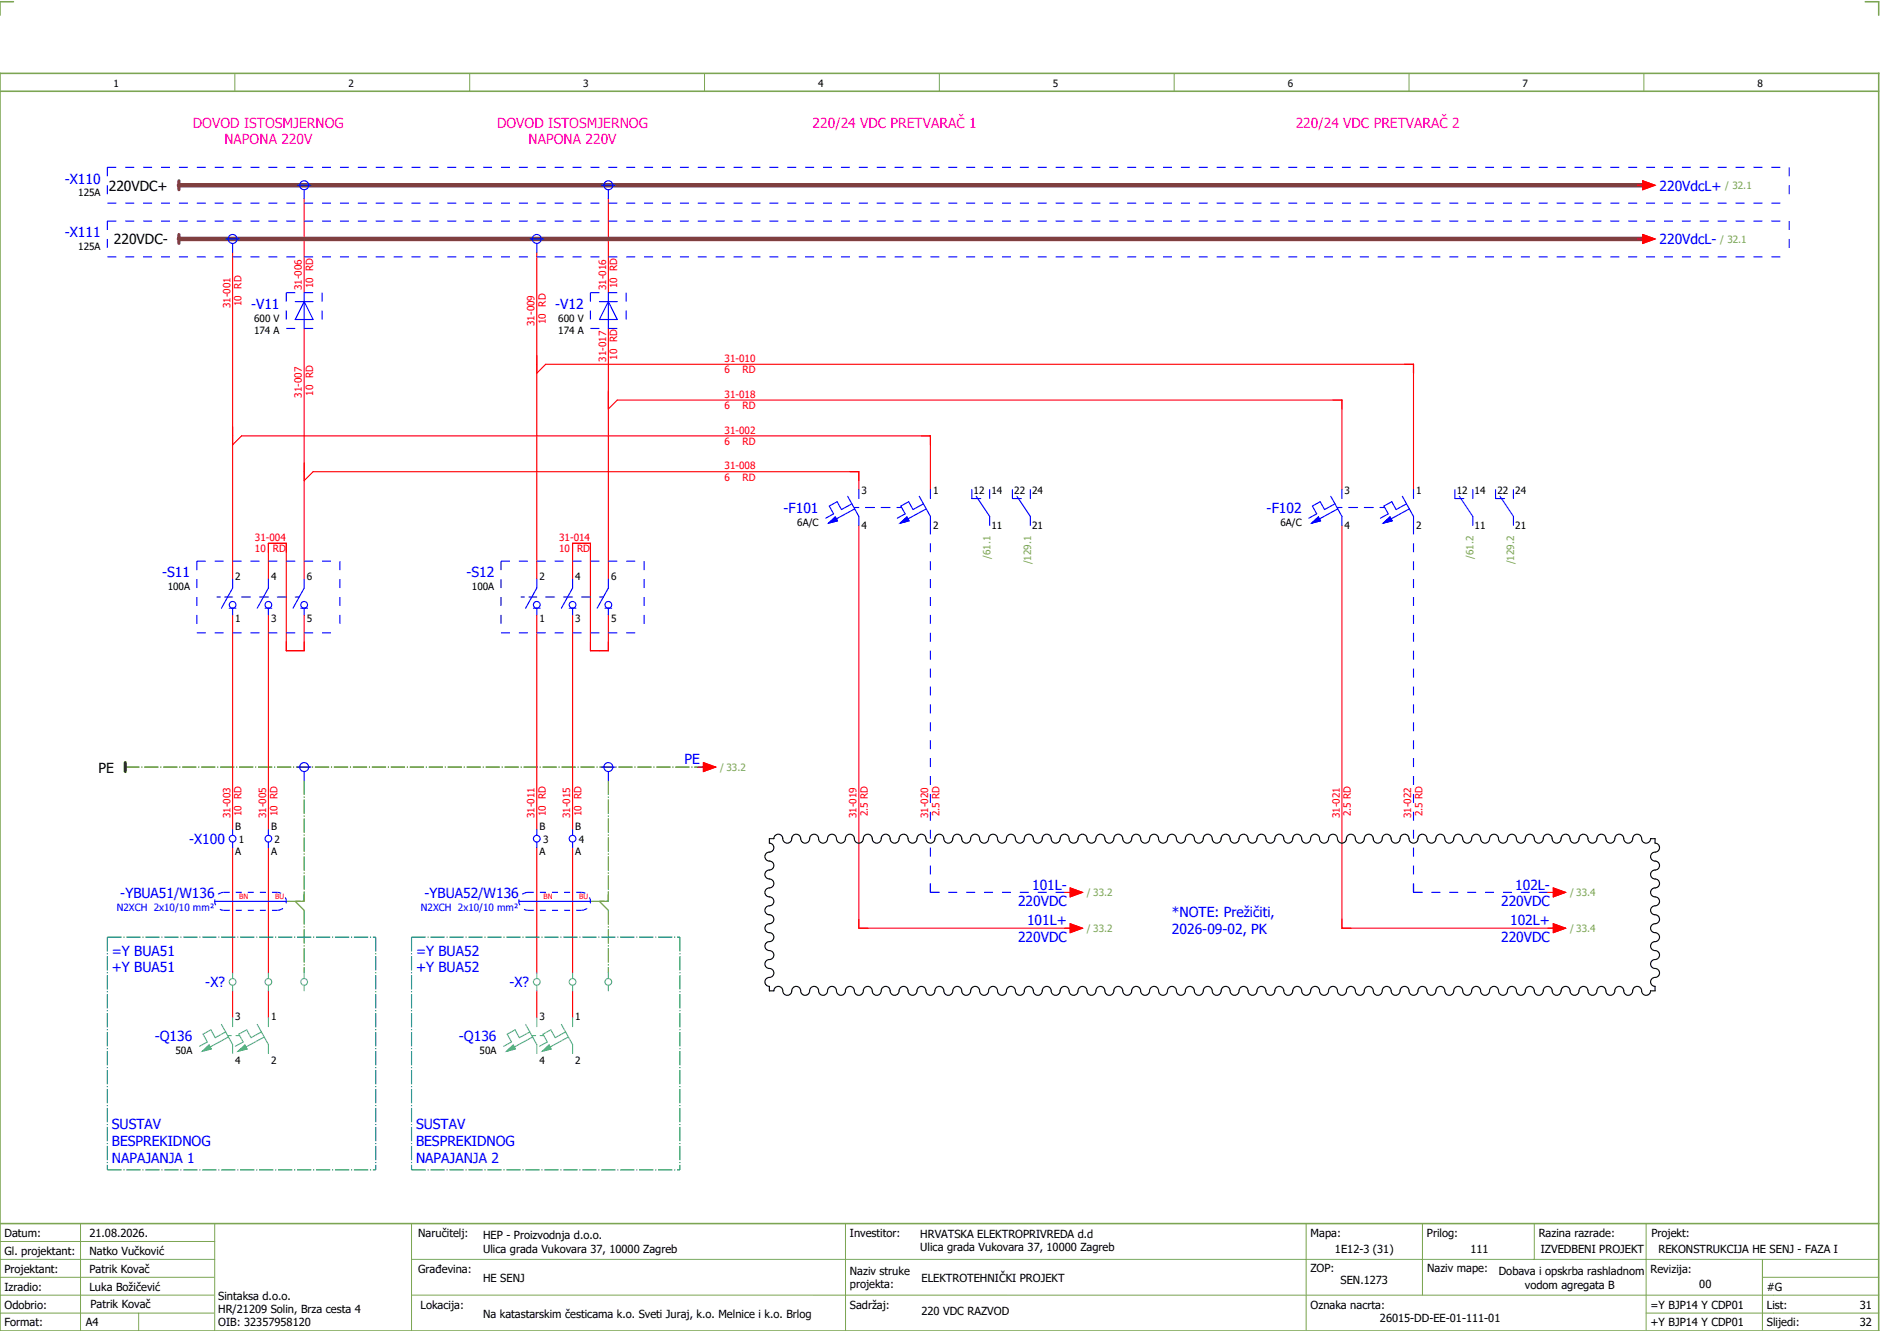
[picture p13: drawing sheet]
<svg xmlns="http://www.w3.org/2000/svg" width="421mm" height="297mm" viewBox="0 0 421 297" stroke-linecap="round" stroke-linejoin="round" font-family="sans-serif">
<defs><g id="words">
<g font-size="3.1" fill="#f0f">
<text x="43.1" y="28.5">DOVOD ISTOSMJERNOG</text>
<text x="111.1" y="28.5">DOVOD ISTOSMJERNOG</text>
<text x="181.7" y="28.5">220/24 VDC PRETVARAČ 1</text>
<text x="289.7" y="28.5">220/24 VDC PRETVARAČ 2</text>
<text x="50.2" y="32.3">NAPONA 220V</text>
<text x="118.2" y="32.3">NAPONA 220V</text>
</g>
<g font-size="3.1" fill="#00f">
<text x="14.5" y="41">-X110</text>
<text x="371" y="42.6">220VdcL+</text>
<text x="14.5" y="53">-X111</text>
<text x="371" y="54.6">220VdcL-</text>
<text x="56.1" y="69">-V11</text>
<text x="124.1" y="69">-V12</text>
<text x="175.2" y="114.6">-F101</text>
<text x="283.2" y="114.6">-F102</text>
<text x="36.3" y="129">-S11</text>
<text x="104.3" y="129">-S12</text>
<text x="153" y="170.8">PE</text>
<text x="42.3" y="188.6">-X100</text>
<text x="26.9" y="200.8">-YBUA51/W136</text>
<text x="94.9" y="200.8">-YBUA52/W136</text>
<text x="227.6" y="202.5">220VDC</text>
<text x="230.7" y="198.8">101L-</text>
<text x="335.6" y="202.5">220VDC</text>
<text x="338.7" y="198.8">102L-</text>
<text x="229.6" y="206.8">101L+</text>
<text x="262" y="205">*NOTE: Prežičiti,</text>
<text x="262" y="208.8">2026-09-02, PK</text>
<text x="337.6" y="206.8">102L+</text>
<text x="25" y="213.5">=Y BUA51</text>
<text x="93" y="213.5">=Y BUA52</text>
<text x="227.6" y="210.5">220VDC</text>
<text x="335.6" y="210.5">220VDC</text>
<text x="25" y="217.3">+Y BUA51</text>
<text x="45.9" y="220.6">-X?</text>
<text x="93" y="217.3">+Y BUA52</text>
<text x="113.9" y="220.6">-X?</text>
<text x="34.6" y="232.6">-Q136</text>
<text x="102.6" y="232.6">-Q136</text>
<text x="25" y="252.3">SUSTAV</text>
<text x="25" y="256">BESPREKIDNOG</text>
<text x="93" y="252.3">SUSTAV</text>
<text x="93" y="256">BESPREKIDNOG</text>
<text x="25" y="259.8">NAPAJANJA 1</text>
<text x="93" y="259.8">NAPAJANJA 2</text>
</g>
<g font-size="3.1">
<text x="24.3" y="42.6">220VDC+</text>
<text x="25.5" y="54.6">220VDC-</text>
<text x="22" y="172.6">PE</text>
</g>
<g font-size="2.5">
<text x="1" y="276.4">Datum:</text>
<text x="1" y="280.4">Gl. projektant:</text>
<text x="20" y="276.4">21.08.2026.</text>
<text x="20" y="280.4">Natko Vučković</text>
<text x="93.5" y="276.4">Naručitelj:</text>
<text x="108" y="276.9">HEP - Proizvodnja d.o.o.</text>
<text x="108" y="279.9">Ulica grada Vukovara 37, 10000 Zagreb</text>
<text x="190" y="276.4">Investitor:</text>
<text x="205.7" y="276.6">HRVATSKA ELEKTROPRIVREDA d.d</text>
<text x="205.7" y="279.6">Ulica grada Vukovara 37, 10000 Zagreb</text>
<text x="293" y="276.4">Mapa:</text>
<text x="298.4" y="279.9">1E12-3 (31)</text>
<text x="319" y="276.4">Prilog:</text>
<text x="328.7" y="279.9">111</text>
<text x="344" y="276.4">Razina razrade:</text>
<text x="344.4" y="279.9">IZVEDBENI PROJEKT</text>
<text x="369.2" y="276.3">Projekt:</text>
<text x="370.8" y="279.9">REKONSTRUKCIJA HE SENJ - FAZA I</text>
<text x="1" y="284.4">Projektant:</text>
<text x="20" y="284.4">Patrik Kovač</text>
<text x="93.5" y="284.4">Građevina:</text>
<text x="108" y="286.4">HE SENJ</text>
<text x="190" y="284.9">Naziv struke</text>
<text x="190" y="287.9">projekta:</text>
<text x="206" y="286.5">ELEKTROTEHNIČKI PROJEKT</text>
<text x="293" y="284.3">ZOP:</text>
<text x="299.7" y="286.9">SEN.1273</text>
<text x="319" y="284.3">Naziv mape:</text>
<text x="335.1" y="285">Dobava i opskrba rashladnom</text>
<text x="340.9" y="288">vodom agregata B</text>
<text x="369" y="284.4">Revizija:</text>
<text x="379.9" y="287.9">00</text>
<text x="1" y="288.4">Izradio:</text>
<text x="1" y="292.4">Odobrio:</text>
<text x="20" y="288.4">Luka Božičević</text>
<text x="20.2" y="292.3">Patrik Kovač</text>
<text x="48.8" y="290.4">Sintaksa d.o.o.</text>
<text x="48.8" y="293.4">HR/21209 Solin, Brza cesta 4</text>
<text x="94" y="292.4">Lokacija:</text>
<text x="190" y="292.4">Sadržaj:</text>
<text x="206" y="293.9">220 VDC RAZVOD</text>
<text x="293" y="292.4">Oznaka nacrta:</text>
<text x="369" y="292.4">=Y BJP14 Y CDP01</text>
<text x="395" y="292.4">List:</text>
<text x="395" y="288.4">#G</text>
<text x="415.8" y="292.4">31</text>
<text x="1" y="296.4">Format:</text>
<text x="19.2" y="296.4">A4</text>
<text x="48.8" y="296.4">OIB: 32357958120</text>
<text x="108" y="294.4">Na katastarskim česticama k.o. Sveti Juraj, k.o. Melnice i k.o. Brlog</text>
<text x="308.5" y="295.4">26015-DD-EE-01-111-01</text>
<text x="369" y="296.4">+Y BJP14 Y CDP01</text>
<text x="395" y="296.4">Slijedi:</text>
<text x="415.8" y="296.4">32</text>
</g>
<g font-size="2.2">
<text x="25.4" y="19.4">1</text>
<text x="77.9" y="19.4">2</text>
<text x="130.4" y="19.4">3</text>
<text x="182.9" y="19.4">4</text>
<text x="235.4" y="19.4">5</text>
<text x="287.9" y="19.4">6</text>
<text x="340.4" y="19.4">7</text>
<text x="392.9" y="19.4">8</text>
<text x="17.5" y="43.9">125A</text>
<text x="17.5" y="55.9">125A</text>
<text x="56.8" y="71.9">600 V</text>
<text x="124.8" y="71.9">600 V</text>
<text x="56.8" y="74.6">174 A</text>
<text x="124.8" y="74.6">174 A</text>
<text x="192.6" y="110.3">3</text>
<text x="208.6" y="110.3">1</text>
<text x="217.7" y="110.3">12</text>
<text x="221.6" y="110.3">14</text>
<text x="226.7" y="110.3">22</text>
<text x="230.7" y="110.3">24</text>
<text x="300.6" y="110.3">3</text>
<text x="316.6" y="110.3">1</text>
<text x="325.6" y="110.3">12</text>
<text x="329.7" y="110.3">14</text>
<text x="334.7" y="110.3">22</text>
<text x="338.7" y="110.3">24</text>
<text x="178.2" y="117.5">6A/C</text>
<text x="192.6" y="118.2">4</text>
<text x="208.6" y="118.2">2</text>
<text x="221.6" y="118.2">11</text>
<text x="230.7" y="118.2">21</text>
<text x="286.2" y="117.5">6A/C</text>
<text x="300.6" y="118.2">4</text>
<text x="316.6" y="118.2">2</text>
<text x="329.7" y="118.2">11</text>
<text x="338.7" y="118.2">21</text>
<text x="37.5" y="131.9">100A</text>
<text x="52.6" y="129.5">2</text>
<text x="60.6" y="129.5">4</text>
<text x="68.6" y="129.5">6</text>
<text x="105.5" y="131.9">100A</text>
<text x="120.6" y="129.5">2</text>
<text x="128.6" y="129.5">4</text>
<text x="136.6" y="129.5">6</text>
<text x="52.6" y="139">1</text>
<text x="60.6" y="139">3</text>
<text x="68.6" y="139">5</text>
<text x="120.6" y="139">1</text>
<text x="128.6" y="139">3</text>
<text x="136.6" y="139">5</text>
<text x="52.6" y="185.5">B</text>
<text x="60.6" y="185.5">B</text>
<text x="120.6" y="185.5">B</text>
<text x="128.6" y="185.5">B</text>
<text x="52.6" y="191">A</text>
<text x="53.4" y="188.3">1</text>
<text x="60.6" y="191">A</text>
<text x="61.4" y="188.3">2</text>
<text x="120.6" y="191">A</text>
<text x="121.4" y="188.3">3</text>
<text x="128.6" y="191">A</text>
<text x="129.4" y="188.3">4</text>
<text x="52.6" y="227.9">3</text>
<text x="60.6" y="227.9">1</text>
<text x="120.6" y="227.9">3</text>
<text x="128.6" y="227.9">1</text>
<text x="39.2" y="235.5">50A</text>
<text x="52.6" y="237.6">4</text>
<text x="60.6" y="237.6">2</text>
<text x="107.2" y="235.5">50A</text>
<text x="120.6" y="237.6">4</text>
<text x="128.6" y="237.6">2</text>
</g>
<g font-size="2.2" fill="#7ca552">
<text x="385.7" y="42.3">/ 32.1</text>
<text x="384.5" y="54.3">/ 32.1</text>
<text x="221.4" y="124.9" transform="rotate(-90 221.4 124.9)">/61.1</text>
<text x="329.4" y="124.9" transform="rotate(-90 329.4 124.9)">/61.2</text>
<text x="230.5" y="126.1" transform="rotate(-90 230.5 126.1)">/129.1</text>
<text x="338.5" y="126.1" transform="rotate(-90 338.5 126.1)">/129.2</text>
<text x="161" y="172.3">/ 33.2</text>
<text x="243" y="200.3">/ 33.2</text>
<text x="351" y="200.3">/ 33.4</text>
<text x="243" y="208.3">/ 33.2</text>
<text x="351" y="208.3">/ 33.4</text>
</g>
<g font-size="2.2" fill="#f00">
<text x="67.5" y="64.8" transform="rotate(-90 67.5 64.8)">31-006</text>
<text x="70" y="64.4" transform="rotate(-90 70 64.4)">10 RD</text>
<text x="135.5" y="64.8" transform="rotate(-90 135.5 64.8)">31-016</text>
<text x="138" y="64.4" transform="rotate(-90 138 64.4)">10 RD</text>
<text x="51.5" y="68.8" transform="rotate(-90 51.5 68.8)">31-001</text>
<text x="54" y="68.4" transform="rotate(-90 54 68.4)">10 RD</text>
<text x="119.5" y="72.8" transform="rotate(-90 119.5 72.8)">31-009</text>
<text x="122" y="72.4" transform="rotate(-90 122 72.4)">10 RD</text>
<text x="135.5" y="80.8" transform="rotate(-90 135.5 80.8)">31-017</text>
<text x="138" y="80.4" transform="rotate(-90 138 80.4)">10 RD</text>
<text x="162" y="80.9">31-010</text>
<text x="162" y="83.4">6</text>
<text x="166" y="83.4">RD</text>
<text x="67.5" y="88.8" transform="rotate(-90 67.5 88.8)">31-007</text>
<text x="70" y="88.4" transform="rotate(-90 70 88.4)">10 RD</text>
<text x="162" y="88.9">31-018</text>
<text x="162" y="91.4">6</text>
<text x="166" y="91.4">RD</text>
<text x="162" y="96.9">31-002</text>
<text x="162" y="99.4">6</text>
<text x="166" y="99.4">RD</text>
<text x="162" y="104.9">31-008</text>
<text x="162" y="107.4">6</text>
<text x="166" y="107.4">RD</text>
<text x="57" y="120.9">31-004</text>
<text x="57" y="123.4">10</text>
<text x="61" y="123.4">RD</text>
<text x="125" y="120.9">31-014</text>
<text x="125" y="123.4">10</text>
<text x="129" y="123.4">RD</text>
<text x="51.5" y="182.8" transform="rotate(-90 51.5 182.8)">31-003</text>
<text x="54" y="182.4" transform="rotate(-90 54 182.4)">10 RD</text>
<text x="59.5" y="182.8" transform="rotate(-90 59.5 182.8)">31-005</text>
<text x="62" y="182.4" transform="rotate(-90 62 182.4)">10 RD</text>
<text x="119.5" y="182.8" transform="rotate(-90 119.5 182.8)">31-011</text>
<text x="122" y="182.4" transform="rotate(-90 122 182.4)">10 RD</text>
<text x="127.5" y="182.8" transform="rotate(-90 127.5 182.8)">31-015</text>
<text x="130" y="182.4" transform="rotate(-90 130 182.4)">10 RD</text>
<text x="191.5" y="182.8" transform="rotate(-90 191.5 182.8)">31-019</text>
<text x="194" y="182.4" transform="rotate(-90 194 182.4)">2.5 RD</text>
<text x="207.5" y="182.8" transform="rotate(-90 207.5 182.8)">31-020</text>
<text x="210" y="182.4" transform="rotate(-90 210 182.4)">2.5 RD</text>
<text x="299.5" y="182.8" transform="rotate(-90 299.5 182.8)">31-021</text>
<text x="302" y="182.4" transform="rotate(-90 302 182.4)">2.5 RD</text>
<text x="315.5" y="182.8" transform="rotate(-90 315.5 182.8)">31-022</text>
<text x="318" y="182.4" transform="rotate(-90 318 182.4)">2.5 RD</text>
</g>
<g font-size="2.2" fill="#00f">
<text x="26.1" y="203.6">N2XCH 2x10/10 mm²</text>
<text x="94.1" y="203.6">N2XCH 2x10/10 mm²</text>
</g>
<g font-size="1.6" fill="#f00">
<text x="53.5" y="200.9">BN</text>
<text x="61.5" y="200.9">BU</text>
<text x="121.5" y="200.9">BN</text>
<text x="129.5" y="200.9">BU</text>
</g>
</g></defs>
<path d="M0 16.4h420v281h-420zM3 .4h-3v3M417 .4h3v3M0 20.4h420M0 273.4h420" fill="none" stroke="#7ca552" stroke-width=".35"/>
<g fill="none" stroke="#7ca552" stroke-width=".22">
<path d="M52.5 16.4v4M105 16.4v4M157.5 16.4v4M210 16.4v4M262.5 16.4v4M315 16.4v4M367.5 16.4v4M0 277.4h48M18 273.4v24M48 273.4v24M92 273.4v24M189 273.4v24"/>
<path d="M292 273.4v23.8M318 273.4v16M343 273.4v8M368 273.4v23.8M0 281.4h48M0 285.4h47.8M0 293.4h47.8M31 293.4v4M47.8 289.4h-47.8M92 281.4h328M92 289.4h328M368 293.4h52"/>
<path d="M394 285.4h26M394 281.4v15.8"/>
</g>
<path d="M40 41.4h328M40 53.4h328" fill="none" stroke="#7f3f3f" stroke-width="1"/>
<g fill="none" stroke="#f00" stroke-width=".25">
<path d="M52 56.4v73M68 44.4v21M120 56.4v73M136 44.4v21M366 53.4h1.2M366 41.4h1.2M367.2 52.4l2.8 1-2.8 1zM367.2 40.4l2.8 1-2.8 1zM68 73.4v56M136 73.4v56M52 99.4l2-2h154v12M120 83.4l2-2h194v28"/>
<path d="M136 91.4l2-2h162v20M68 107.4l2-2h122v4M192 117.4v90h48M300 117.4v90h48M52 137.4v48M60 129.4v-8h4v24h4v-8M60 137.4v48M120 137.4v48M128 129.4v-8h4v24h4v-8M128 137.4v48M156 171.4h1.2M157.2 170.4l2.8 1-2.8 1z"/>
<path d="M52 189.4v28M60 189.4v28M120 189.4v28M128 189.4v28M238 199.4h1.3M239.3 198.4l2.7 1-2.7 1zM346 199.4h1.3M347.3 198.4l2.7 1-2.7 1zM239.3 206.4l2.7 1-2.7 1zM347.3 206.4l2.7 1-2.7 1zM52 221.4v6M60 221.4v6"/>
<path d="M120 221.4v6M128 221.4v6"/>
</g>
<path d="M68 174.4v27M136 174.4v27M68 199.4v2M136 199.4v2M64 201.4h4M66 201.4h2M66 201.4l2 2M68 203.4v14M132 201.4h4M134 201.4h2M134 201.4l2 2M136 203.4v14" fill="none" stroke="#00be00" stroke-width=".25" stroke-dasharray="3.2 .4 .3 .4" stroke-linecap="butt"/>
<path d="M28 171.4h130" fill="none" stroke="#008000" stroke-width=".25" stroke-dasharray="3.2 .4 .3 .4" stroke-linecap="butt"/>
<g fill="none" stroke="#00f" stroke-width=".25" stroke-dasharray="2 2" stroke-linecap="butt">
<path d="M24 37.4h376M24 37.4v8M400 37.4v8M24 45.4h376M24 57.4h376M24 49.4h376M24 49.4v8M400 49.4v8M64 73.4h8M64 65.4h8M64 65.4v8M72 65.4v8"/>
<path d="M132 73.4h8M132 65.4h8M132 65.4v8M140 65.4v8M208 117.4v82M316 117.4v82M44 125.4h32M44 125.4v16M76 125.4v16M112 125.4h32M112 125.4v16M144 125.4v16"/>
<path d="M44 141.4h32M112 141.4h32M208 199.4h32M208 197.4v2M208 199.4h2M316 199.4h32M316 197.4v2M316 199.4h2"/>
</g>
<path d="M40 40.4v2M40 52.4v2" fill="none" stroke="#7f3f3f" stroke-width=".7"/>
<g fill="none" stroke="#00f" stroke-width=".25">
<path d="M50.5 53.4h3M52 54.4v2M66.5 41.4h3M68 42.4v2M118.5 53.4h3M120 54.4v2M134.5 41.4h3M136 42.4v2M66 67.4h4M68 65.4v8M68 67.4l2 4h-4zM134 67.4h4"/>
<path d="M136 65.4v8M136 67.4l2 4h-4zM185.2 116.9l1.5-1.4 .5 .9zM189.5 110.9l2.5 4.5v2M190.4 112.6l-2.3 1.3-1-1.8-1.7 1 1 1.7-1.8 1M191 113.4h1M191.1 113.7l-4.1 2.2M192 109.4v2M193.5 113.4h2M197 113.4h2M200.5 113.4h1M201.2 116.9l1.5-1.4 .5 .9z"/>
<path d="M205.5 110.9l2.5 4.5v2M206.4 112.6l-2.3 1.3-1-1.8-1.7 1 1 1.7-1.8 1M207.1 113.7l-4.1 2.2M208 109.4v2M217.3 109.4v2h1.9M218.2 110.9l3.1 4.5v2M221.2 109.4v2M226.3 109.4v2h2M227.3 110.9l3 4.5v2M230.3 109.4v2M293.2 116.9l1.5-1.4 .5 .9zM297.5 110.9l2.5 4.5v2"/>
<path d="M298.4 112.6l-2.3 1.3-1-1.8-1.7 1 1 1.7-1.8 1M299 113.4h1M299.1 113.7l-4.1 2.2M300 109.4v2M301.5 113.4h2M305 113.4h2M308.5 113.4h1M309.2 116.9l1.5-1.4 .5 .9zM313.5 110.9l2.5 4.5v2M314.4 112.6l-2.3 1.3-1-1.8-1.7 1 1 1.7-1.8 1M315.1 113.7l-4.1 2.2M316 109.4v2"/>
<path d="M325.3 109.4v2h2M326.2 110.9l3.1 4.5v2M329.2 109.4v2M334.3 109.4v2h2M335.3 110.9l3 4.5v2M338.3 109.4v2M48.5 133.4h.7M50.3 133.4h1.7M51.3 135.9h1.5M52 135.9v1.5M52 129.4v2l-2.5 4.5M54 133.4h2"/>
<path d="M58 133.4h2M59.3 135.9h1.5M60 135.9v1.5M60 129.4v2l-2.5 4.5M62 133.4h2M66 133.4h.9M67.3 135.9h1.5M68 135.9v1.5M68 129.4v2l-2.5 4.5M116.5 133.4h.7M118.3 133.4h1.7M119.2 135.9h1.5"/>
<path d="M120 135.9v1.5M120 129.4v2l-2.5 4.5M122 133.4h2M126 133.4h2M127.3 135.9h1.5M128 135.9v1.5M128 129.4v2l-2.5 4.5M130 133.4h2M134 133.4h.9M135.3 135.9h1.5M136 135.9v1.5M136 129.4v2l-2.5 4.5"/>
<path d="M66.5 171.4h3M68 172.4v2M134.5 171.4h3M136 172.4v2M52 185.4v1.2M52 188.1v1.3M60 185.4v1.2M60 188.1v1.3M120 185.4v1.2M120 188.1v1.3M128 185.4v1.2M128 188.1v1.3"/>
<path d="M48 201.4h16M116 201.4h16"/>
<circle cx="52" cy="53.4" r="1"/>
<circle cx="68" cy="41.4" r="1"/>
<circle cx="120" cy="53.4" r="1"/>
<circle cx="136" cy="41.4" r="1"/>
<circle cx="52" cy="135.1" r=".75"/>
<circle cx="60" cy="135.1" r=".75"/>
<circle cx="68" cy="135.1" r=".75"/>
<circle cx="120" cy="135.1" r=".75"/>
<circle cx="128" cy="135.1" r=".75"/>
<circle cx="136" cy="135.1" r=".75"/>
<circle cx="68" cy="171.4" r="1"/>
<circle cx="136" cy="171.4" r="1"/>
<circle cx="52" cy="187.4" r=".75"/>
<circle cx="60" cy="187.4" r=".75"/>
<circle cx="120" cy="187.4" r=".75"/>
<circle cx="128" cy="187.4" r=".75"/>
</g>
<path d="M28 170.4v2" fill="none" stroke="#008000" stroke-width=".7"/>
<path d="M172 187.4h1l.1-.4a1 1 0 0 1 1.1-.6 1 1 0 0 1 .8 1 1 1 0 0 0 1 1 1 1 0 0 0 1-1 1 1 0 0 1 1-1 1 1 0 0 1 1 1 1 1 0 0 0 1 1 1 1 0 0 0 1-1 1 1 0 0 1 1-1 1 1 0 0 1 1 1 1 1 0 0 0 1 1 1 1 0 0 0 1-1 1 1 0 0 1 1-1 1 1 0 0 1 1 1 1 1 0 0 0 1 1 1 1 0 0 0 1-1 1 1 0 0 1 1-1 1 1 0 0 1 1 1 1 1 0 0 0 1 1 1 1 0 0 0 1-1 1 1 0 0 1 1-1 1 1 0 0 1 1 1 1 1 0 0 0 1 1 1 1 0 0 0 1-1 1 1 0 0 1 1-1 1 1 0 0 1 1 1 1 1 0 0 0 1 1 1 1 0 0 0 1-1 1 1 0 0 1 1-1 1 1 0 0 1 1 1 1 1 0 0 0 1 1 1 1 0 0 0 1-1 1 1 0 0 1 1-1 1 1 0 0 1 1 1 1 1 0 0 0 1 1 1 1 0 0 0 1-1 1 1 0 0 1 1-1 1 1 0 0 1 1 1 1 1 0 0 0 1 1 1 1 0 0 0 1-1 1 1 0 0 1 1-1 1 1 0 0 1 1 1 1 1 0 0 0 1 1 1 1 0 0 0 1-1 1 1 0 0 1 1-1 1 1 0 0 1 1 1 1 1 0 0 0 1 1 1 1 0 0 0 1-1 1 1 0 0 1 1-1 1 1 0 0 1 1 1 1 1 0 0 0 1 1 1 1 0 0 0 1-1 1 1 0 0 1 1-1 1 1 0 0 1 1 1 1 1 0 0 0 1 1 1 1 0 0 0 1-1 1 1 0 0 1 1-1 1 1 0 0 1 1 1 1 1 0 0 0 1 1 1 1 0 0 0 1-1 1 1 0 0 1 1-1 1 1 0 0 1 1 1 1 1 0 0 0 1 1 1 1 0 0 0 1-1 1 1 0 0 1 1-1 1 1 0 0 1 1 1 1 1 0 0 0 1 1 1 1 0 0 0 1-1 1 1 0 0 1 1-1 1 1 0 0 1 1 1 1 1 0 0 0 1 1 1 1 0 0 0 1-1 1 1 0 0 1 1-1 1 1 0 0 1 1 1 1 1 0 0 0 1 1 1 1 0 0 0 1-1 1 1 0 0 1 1-1 1 1 0 0 1 1 1 1 1 0 0 0 1 1 1 1 0 0 0 1-1 1 1 0 0 1 1-1 1 1 0 0 1 1 1 1 1 0 0 0 1 1 1 1 0 0 0 1-1 1 1 0 0 1 1-1 1 1 0 0 1 1 1 1 1 0 0 0 1 1 1 1 0 0 0 1-1 1 1 0 0 1 1-1 1 1 0 0 1 1 1 1 1 0 0 0 1 1 1 1 0 0 0 1-1 1 1 0 0 1 1-1 1 1 0 0 1 1 1 1 1 0 0 0 1 1 1 1 0 0 0 1-1 1 1 0 0 1 1-1 1 1 0 0 1 1 1 1 1 0 0 0 1 1 1 1 0 0 0 1-1 1 1 0 0 1 1-1 1 1 0 0 1 1 1 1 1 0 0 0 1 1 1 1 0 0 0 1-1 1 1 0 0 1 1-1 1 1 0 0 1 1 1 1 1 0 0 0 1 1 1 1 0 0 0 1-1 1 1 0 0 1 1-1 1 1 0 0 1 1 1 1 1 0 0 0 1 1 1 1 0 0 0 1-1 1 1 0 0 1 1-1 1 1 0 0 1 1 1 1 1 0 0 0 1 1 1 1 0 0 0 1-1 1 1 0 0 1 1-1 1 1 0 0 1 1 1 1 1 0 0 0 1 1 1 1 0 0 0 1-1 1 1 0 0 1 1-1 1 1 0 0 1 1 1 1 1 0 0 0 1 1 1 1 0 0 0 1-1 1 1 0 0 1 1-1 1 1 0 0 1 1 1 1 1 0 0 0 1 1 1 1 0 0 0 1-1 1 1 0 0 1 1-1 1 1 0 0 1 1 1 1 1 0 0 0 1 1 1 1 0 0 0 1-1 1 1 0 0 1 1-1 1 1 0 0 1 1 1 1 1 0 0 0 1 1 1 1 0 0 0 1-1 1 1 0 0 1 1-1 1 1 0 0 1 1 1 1 1 0 0 0 1 1 1 1 0 0 0 1-1 1 1 0 0 1 1-1 1 1 0 0 1 1 1 1 1 0 0 0 1 1 1 1 0 0 0 1-1 1 1 0 0 1 1-1 1 1 0 0 1 1 1 1 1 0 0 0 1 1 1 1 0 0 0 1-1 1 1 0 0 1 1-1 1 1 0 0 1 1 1 1 1 0 0 0 1 1 1 1 0 0 0 1-1 1 1 0 0 1 1-1 1 1 0 0 1 1 1 1 1 0 0 0 1 1 1 1 0 0 0 1-1 1 1 0 0 1 1-1 1 1 0 0 1 1 1 1 1 0 0 0 1 1 1 1 0 0 0 1-1 1 1 0 0 1 1-1 1 1 0 0 1 1 1 1 1 0 0 0 1 1 1 1 0 0 0 1-1 1 1 0 0 1 1-1 1 1 0 0 1 1 1 1 1 0 0 0 1 1 1 1 0 0 0 1-1 1 1 0 0 1 1-1 1 1 0 0 1 1 1 1 1 0 0 0 1 1 1 1 0 0 0 1-1 1 1 0 0 1 1-1 1 1 0 0 1 1 1 1 1 0 0 0 1 1 1 1 0 0 0 1-1 1 1 0 0 1 1-1 1 1 0 0 1 1 1 1 1 0 0 0 1 1 1 1 0 0 0 1-1 1 1 0 0 1 1-1 1 1 0 0 1 1 1 1 1 0 0 0 1 1 1 1 0 0 0 1-1 1 1 0 0 1 1-1 1 1 0 0 1 1 1 1 1 0 0 0 1 1 1 1 0 0 0 1-1 1 1 0 0 1 1-1 1 1 0 0 1 1 1 1 1 0 0 0 1 1 1 1 0 0 0 1-1 1 1 0 0 1 1-1 1 1 0 0 1 1 1 1 1 0 0 0 1 1 1 1 0 0 0 1-1h1v1a1 1 0 0 1 1 1 1 1 0 0 1-1 1 1 1 0 0 0-1 1 1 1 0 0 0 1 1 1 1 0 0 1 1 1 1 1 0 0 1-1 1 1 1 0 0 0-1 1 1 1 0 0 0 1 1 1 1 0 0 1 1 1 1 1 0 0 1-1 1 1 1 0 0 0-1 1 1 1 0 0 0 1 1 1 1 0 0 1 1 1 1 1 0 0 1-1 1 1 1 0 0 0-1 1 1 1 0 0 0 1 1 1 1 0 0 1 1 1 1 1 0 0 1-1 1 1 1 0 0 0-1 1 1 1 0 0 0 1 1 1 1 0 0 1 1 1 1 1 0 0 1-1 1 1 1 0 0 0-1 1 1 1 0 0 0 1 1 1 1 0 0 1 1 1 1 1 0 0 1-1 1 1 1 0 0 0-1 1 1 1 0 0 0 1 1 1 1 0 0 1 1 1 1 1 0 0 1-1 1 1 1 0 0 0-1 1 1 1 0 0 0 1 1v1h-1a1 1 0 0 1-1 1 1 1 0 0 1-1-1 1 1 0 0 0-1-1 1 1 0 0 0-1 1 1 1 0 0 1-1 1 1 1 0 0 1-1-1 1 1 0 0 0-1-1 1 1 0 0 0-1 1 1 1 0 0 1-1 1 1 1 0 0 1-1-1 1 1 0 0 0-1-1 1 1 0 0 0-1 1 1 1 0 0 1-1 1 1 1 0 0 1-1-1 1 1 0 0 0-1-1 1 1 0 0 0-1 1 1 1 0 0 1-1 1 1 1 0 0 1-1-1 1 1 0 0 0-1-1 1 1 0 0 0-1 1 1 1 0 0 1-1 1 1 1 0 0 1-1-1 1 1 0 0 0-1-1 1 1 0 0 0-1 1 1 1 0 0 1-1 1 1 1 0 0 1-1-1 1 1 0 0 0-1-1 1 1 0 0 0-1 1 1 1 0 0 1-1 1 1 1 0 0 1-1-1 1 1 0 0 0-1-1 1 1 0 0 0-1 1 1 1 0 0 1-1 1 1 1 0 0 1-1-1 1 1 0 0 0-1-1 1 1 0 0 0-1 1 1 1 0 0 1-1 1 1 1 0 0 1-1-1 1 1 0 0 0-1-1 1 1 0 0 0-1 1 1 1 0 0 1-1 1 1 1 0 0 1-1-1 1 1 0 0 0-1-1 1 1 0 0 0-1 1 1 1 0 0 1-1 1 1 1 0 0 1-1-1 1 1 0 0 0-1-1 1 1 0 0 0-1 1 1 1 0 0 1-1 1 1 1 0 0 1-1-1 1 1 0 0 0-1-1 1 1 0 0 0-1 1 1 1 0 0 1-1 1 1 1 0 0 1-1-1 1 1 0 0 0-1-1 1 1 0 0 0-1 1 1 1 0 0 1-1 1 1 1 0 0 1-1-1 1 1 0 0 0-1-1 1 1 0 0 0-1 1 1 1 0 0 1-1 1 1 1 0 0 1-1-1 1 1 0 0 0-1-1 1 1 0 0 0-1 1 1 1 0 0 1-1 1 1 1 0 0 1-1-1 1 1 0 0 0-1-1 1 1 0 0 0-1 1 1 1 0 0 1-1 1 1 1 0 0 1-1-1 1 1 0 0 0-1-1 1 1 0 0 0-1 1 1 1 0 0 1-1 1 1 1 0 0 1-1-1 1 1 0 0 0-1-1 1 1 0 0 0-1 1 1 1 0 0 1-1 1 1 1 0 0 1-1-1 1 1 0 0 0-1-1 1 1 0 0 0-1 1 1 1 0 0 1-1 1 1 1 0 0 1-1-1 1 1 0 0 0-1-1 1 1 0 0 0-1 1 1 1 0 0 1-1 1 1 1 0 0 1-1-1 1 1 0 0 0-1-1 1 1 0 0 0-1 1 1 1 0 0 1-1 1 1 1 0 0 1-1-1 1 1 0 0 0-1-1 1 1 0 0 0-1 1 1 1 0 0 1-1 1 1 1 0 0 1-1-1 1 1 0 0 0-1-1 1 1 0 0 0-1 1 1 1 0 0 1-1 1 1 1 0 0 1-1-1 1 1 0 0 0-1-1 1 1 0 0 0-1 1 1 1 0 0 1-1 1 1 1 0 0 1-1-1 1 1 0 0 0-1-1 1 1 0 0 0-1 1 1 1 0 0 1-1 1 1 1 0 0 1-1-1 1 1 0 0 0-1-1 1 1 0 0 0-1 1 1 1 0 0 1-1 1 1 1 0 0 1-1-1 1 1 0 0 0-1-1 1 1 0 0 0-1 1 1 1 0 0 1-1 1 1 1 0 0 1-1-1 1 1 0 0 0-1-1 1 1 0 0 0-1 1 1 1 0 0 1-1 1 1 1 0 0 1-1-1 1 1 0 0 0-1-1 1 1 0 0 0-1 1 1 1 0 0 1-1 1 1 1 0 0 1-1-1 1 1 0 0 0-1-1 1 1 0 0 0-1 1 1 1 0 0 1-1 1 1 1 0 0 1-1-1 1 1 0 0 0-1-1 1 1 0 0 0-1 1 1 1 0 0 1-1 1 1 1 0 0 1-1-1 1 1 0 0 0-1-1 1 1 0 0 0-1 1 1 1 0 0 1-1 1 1 1 0 0 1-1-1 1 1 0 0 0-1-1 1 1 0 0 0-1 1 1 1 0 0 1-1 1 1 1 0 0 1-1-1 1 1 0 0 0-1-1 1 1 0 0 0-1 1 1 1 0 0 1-1 1 1 1 0 0 1-1-1 1 1 0 0 0-1-1 1 1 0 0 0-1 1 1 1 0 0 1-1 1 1 1 0 0 1-1-1 1 1 0 0 0-1-1 1 1 0 0 0-1 1 1 1 0 0 1-1 1 1 1 0 0 1-1-1 1 1 0 0 0-1-1 1 1 0 0 0-1 1 1 1 0 0 1-1 1 1 1 0 0 1-1-1 1 1 0 0 0-1-1 1 1 0 0 0-1 1 1 1 0 0 1-1 1 1 1 0 0 1-1-1 1 1 0 0 0-1-1 1 1 0 0 0-1 1 1 1 0 0 1-1 1 1 1 0 0 1-1-1 1 1 0 0 0-1-1 1 1 0 0 0-1 1 1 1 0 0 1-1 1 1 1 0 0 1-1-1 1 1 0 0 0-1-1 1 1 0 0 0-1 1 1 1 0 0 1-1 1 1 1 0 0 1-1-1 1 1 0 0 0-1-1 1 1 0 0 0-1 1 1 1 0 0 1-1 1 1 1 0 0 1-1-1 1 1 0 0 0-1-1 1 1 0 0 0-1 1 1 1 0 0 1-1 1 1 1 0 0 1-1-1 1 1 0 0 0-1-1 1 1 0 0 0-1 1 1 1 0 0 1-1 1 1 1 0 0 1-1-1 1 1 0 0 0-1-1 1 1 0 0 0-1 1 1 1 0 0 1-1 1 1 1 0 0 1-1-1 1 1 0 0 0-1-1 1 1 0 0 0-1 1 1 1 0 0 1-1 1 1 1 0 0 1-1-1 1 1 0 0 0-1-1 1 1 0 0 0-1 1 1 1 0 0 1-1 1 1 1 0 0 1-1-1 1 1 0 0 0-1-1 1 1 0 0 0-1 1h-1v-1a1 1 0 0 1-1-1 1 1 0 0 1 1-1 1 1 0 0 0 1-1 1 1 0 0 0-1-1 1 1 0 0 1-1-1 1 1 0 0 1 1-1 1 1 0 0 0 1-1 1 1 0 0 0-1-1 1 1 0 0 1-1-1 1 1 0 0 1 1-1 1 1 0 0 0 1-1 1 1 0 0 0-1-1 1 1 0 0 1-1-1 1 1 0 0 1 1-1 1 1 0 0 0 1-1 1 1 0 0 0-1-1 1 1 0 0 1-1-1 1 1 0 0 1 1-1 1 1 0 0 0 1-1 1 1 0 0 0-1-1 1 1 0 0 1-1-1 1 1 0 0 1 1-1 1 1 0 0 0 1-1 1 1 0 0 0-1-1 1 1 0 0 1-1-1 1 1 0 0 1 1-1 1 1 0 0 0 1-1 1 1 0 0 0-1-1 1 1 0 0 1-1-1 1 1 0 0 1 1-1 1 1 0 0 0 1-1 1 1 0 0 0-1-1z" fill="none" stroke="#000" stroke-width=".25"/>
<path d="M24 209.4h60M24 209.4v52M84 209.4v52M92 209.4h60M92 209.4v52M152 209.4v52M24 261.4h60M92 261.4h60" fill="none" stroke="#007f7f" stroke-width=".25" stroke-dasharray="3.2 .4 .3 .4" stroke-linecap="butt"/>
<g fill="none" stroke="#52a5a5" stroke-width=".25">
<path d="M52 217.4v1.2M60 217.4v1.2M68 217.4v1.2M120 217.4v1.2M128 217.4v1.2M136 217.4v1.2M45.2 234.9l1.5-1.4 .5 .9zM49.5 228.9l2.5 4.5v2M50.4 230.6l-2.3 1.3-1-1.8-1.7 1 1 1.7-1.8 1M51 231.4h.8M51.1 231.7l-4.1 2.2M52 220.1v1.3"/>
<path d="M52 227.4v2M52.8 231.4h.7M53.2 234.9l1.5-1.4 .5 .9zM57.5 228.9l2.5 4.5v2M58.4 230.6l-2.3 1.3-1-1.8-1.7 1 1 1.7-1.8 1M59.1 231.7l-4.1 2.2M60 220.1v1.3M60 227.4v2M68 220.1v1.3M113.2 234.9l1.5-1.4 .5 .9zM117.5 228.9l2.5 4.5v2M118.4 230.6l-2.3 1.3-1-1.8-1.7 1 1 1.7-1.8 1"/>
<path d="M119 231.4h.8M119.1 231.7l-4.1 2.2M120 220.1v1.3M120 227.4v2M120.7 231.4h.8M121.2 234.9l1.5-1.4 .5 .9zM125.5 228.9l2.5 4.5v2M126.4 230.6l-2.3 1.3-1-1.8-1.7 1 1 1.7-1.8 1M127.1 231.7l-4.1 2.2M128 220.1v1.3M128 227.4v2M136 220.1v1.3"/>
<circle cx="52" cy="219.4" r=".75"/>
<circle cx="60" cy="219.4" r=".75"/>
<circle cx="68" cy="219.4" r=".75"/>
<circle cx="120" cy="219.4" r=".75"/>
<circle cx="128" cy="219.4" r=".75"/>
<circle cx="136" cy="219.4" r=".75"/>
</g>
<g fill="#00f" stroke="#00f" stroke-width=".22">
<path d="M201.2 116.9l1.5-1.4 .5 .9z"/>
<path d="M185.2 116.9l1.5-1.4 .5 .9z"/>
<path d="M309.2 116.9l1.5-1.4 .5 .9z"/>
<path d="M293.2 116.9l1.5-1.4 .5 .9z"/>
</g>
<path d="M50 199.4h12M50 199.4a2 2 0 0 0-2 2 2 2 0 0 0 2 2M118 199.4h12M118 199.4a2 2 0 0 0-2 2 2 2 0 0 0 2 2M50 203.4h12M62 203.4a2 2 0 0 0 2-2 2 2 0 0 0-2-2M118 203.4h12M130 203.4a2 2 0 0 0 2-2 2 2 0 0 0-2-2" fill="none" stroke="#00f" stroke-width=".25" stroke-dasharray="1.4 1.4" stroke-linecap="butt"/>
<g fill="#52a5a5" stroke="#52a5a5" stroke-width=".22">
<path d="M53.2 234.9l1.5-1.4 .5 .9z"/>
<path d="M45.2 234.9l1.5-1.4 .5 .9z"/>
<path d="M121.2 234.9l1.5-1.4 .5 .9z"/>
<path d="M113.2 234.9l1.5-1.4 .5 .9z"/>
</g>
<g fill="#f00" stroke="#f00" stroke-width=".22">
<path d="M367.2 52.4l2.8 1-2.8 1z"/>
<path d="M367.2 40.4l2.8 1-2.8 1z"/>
<path d="M239.3 206.4l2.7 1-2.7 1z"/>
<path d="M239.3 198.4l2.7 1-2.7 1z"/>
<path d="M157.2 170.4l2.8 1-2.8 1z"/>
<path d="M347.3 198.4l2.7 1-2.7 1z"/>
<path d="M347.3 206.4l2.7 1-2.7 1z"/>
</g>
<use href="#words"/>
</svg>
